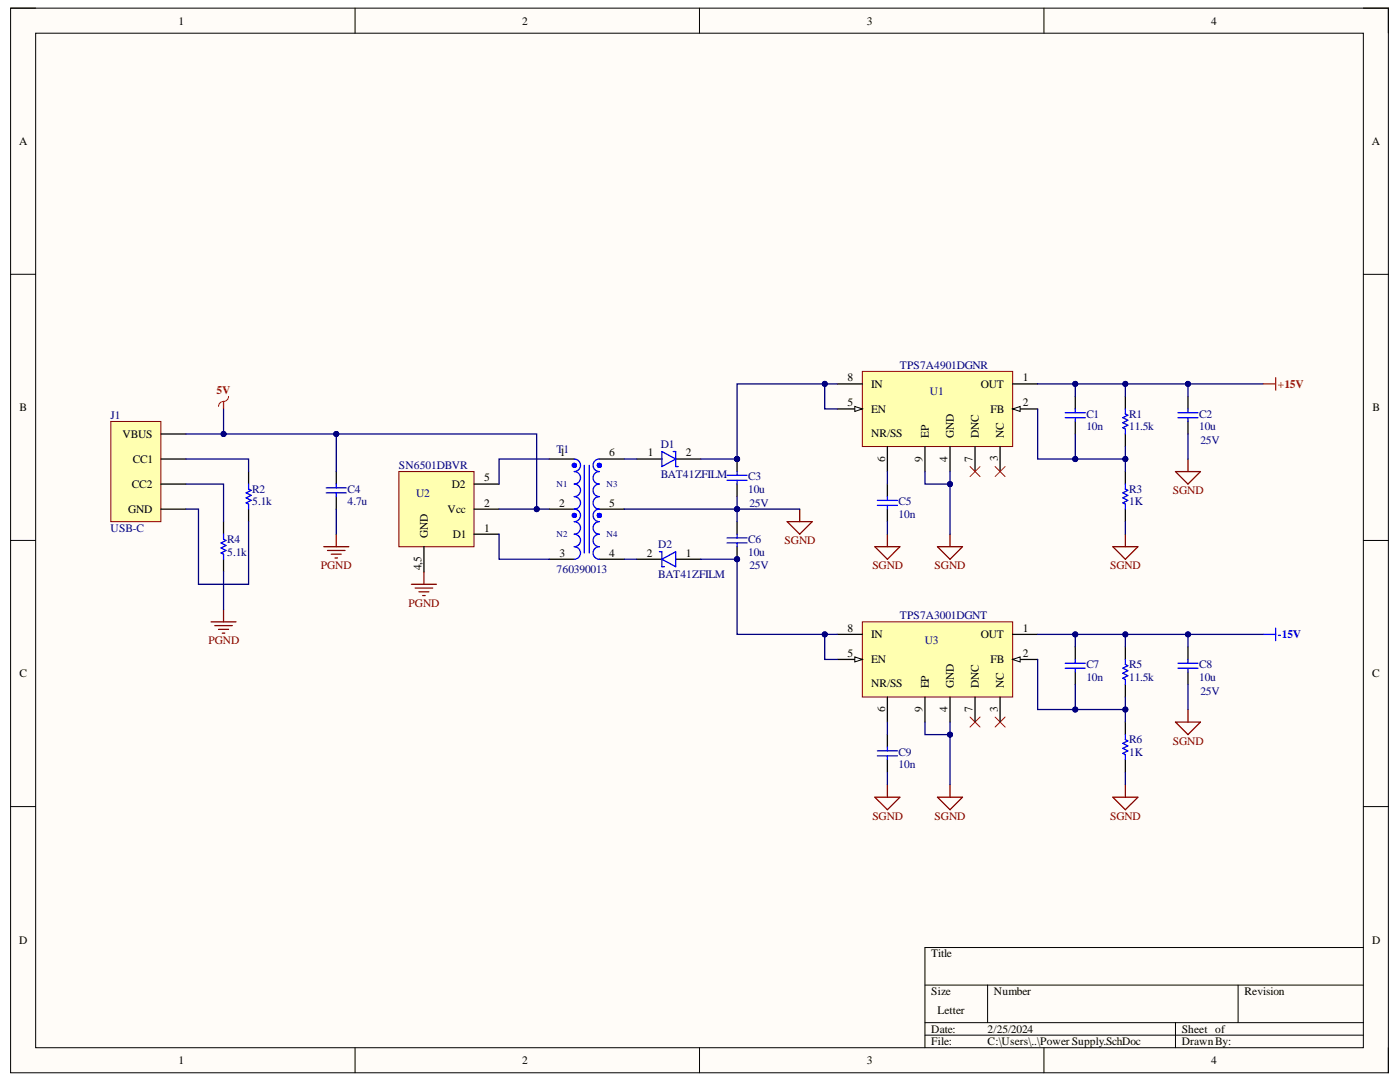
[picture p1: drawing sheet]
<svg xmlns="http://www.w3.org/2000/svg" width="279mm" height="216mm" viewBox="0 0 279 216" stroke-linecap="round" stroke-linejoin="round" font-family="sans-serif">
<defs><g id="words">
<g font-size="2.3">
<text x="35.6" y="4.9">1</text>
<text x="104.2" y="4.9">2</text>
<text x="173" y="4.9">3</text>
<text x="241.7" y="4.9">4</text>
<text x="3.8" y="28.9">A</text>
<text x="273.7" y="28.9">A</text>
<text x="169.1" y="76.1">8</text>
<text x="173.8" y="77.4">IN</text>
<text x="195.8" y="77.4">OUT</text>
<text x="204.1" y="76.1">1</text>
<text x="3.9" y="82">B</text>
<text x="169.1" y="81.1">5</text>
<text x="173.8" y="82.4">EN</text>
<text x="197.7" y="82.4">FB</text>
<text x="204.1" y="81.1">2</text>
<text x="273.9" y="82">B</text>
<text x="24.4" y="87.4">VBUS</text>
<text x="173.8" y="87.1">NR/SS</text>
<text x="185.3" y="87.4" transform="rotate(-90 185.3 87.4)">EP</text>
<text x="190.3" y="87.4" transform="rotate(-90 190.3 87.4)">GND</text>
<text x="195.3" y="87.4" transform="rotate(-90 195.3 87.4)">DNC</text>
<text x="200.3" y="87.4" transform="rotate(-90 200.3 87.4)">NC</text>
<text x="26.5" y="92.4">CC1</text>
<text x="111.7" y="91.1">1</text>
<text x="121.6" y="91.1">6</text>
<text x="129.3" y="91.1">1</text>
<text x="136.9" y="91.1">2</text>
<text x="176.6" y="92.1" transform="rotate(-90 176.6 92.1)">6</text>
<text x="184.1" y="92.1" transform="rotate(-90 184.1 92.1)">9</text>
<text x="189.1" y="92.2" transform="rotate(-90 189.1 92.2)">4</text>
<text x="194.1" y="92.1" transform="rotate(-90 194.1 92.1)">7</text>
<text x="199.1" y="92" transform="rotate(-90 199.1 92)">3</text>
<text x="26.3" y="97.3">CC2</text>
<text x="90.2" y="97.3">D2</text>
<text x="96.6" y="96.1">5</text>
<text x="96.6" y="101.1">2</text>
<text x="111.6" y="101.1">2</text>
<text x="121.6" y="101.1">5</text>
<text x="25.5" y="102.3">GND</text>
<text x="85.4" y="107.3" transform="rotate(-90 85.4 107.3)">GND</text>
<text x="89.3" y="102.3">Vcc</text>
<text x="90.3" y="107.3">D1</text>
<text x="96.6" y="106.1">1</text>
<text x="84.1" y="113.8" transform="rotate(-90 84.1 113.8)">4,5</text>
<text x="111.7" y="111.1">3</text>
<text x="121.6" y="111.1">4</text>
<text x="129.1" y="111.1">2</text>
<text x="136.9" y="111.1">1</text>
<text x="169.1" y="131.1">5</text>
<text x="169.1" y="126.1">8</text>
<text x="173.8" y="127.4">IN</text>
<text x="195.8" y="127.4">OUT</text>
<text x="204.1" y="126.1">1</text>
<text x="204.1" y="131.1">2</text>
<text x="3.9" y="135.2">C</text>
<text x="173.8" y="132.4">EN</text>
<text x="173.8" y="137.1">NR/SS</text>
<text x="185.3" y="137.3" transform="rotate(-90 185.3 137.3)">EP</text>
<text x="190.3" y="137.3" transform="rotate(-90 190.3 137.3)">GND</text>
<text x="195.3" y="137.3" transform="rotate(-90 195.3 137.3)">DNC</text>
<text x="197.7" y="132.4">FB</text>
<text x="200.3" y="137.3" transform="rotate(-90 200.3 137.3)">NC</text>
<text x="273.8" y="135.2">C</text>
<text x="176.6" y="142.1" transform="rotate(-90 176.6 142.1)">6</text>
<text x="184.1" y="142.1" transform="rotate(-90 184.1 142.1)">9</text>
<text x="189.1" y="142.1" transform="rotate(-90 189.1 142.1)">4</text>
<text x="194.1" y="142.1" transform="rotate(-90 194.1 142.1)">7</text>
<text x="199.1" y="142" transform="rotate(-90 199.1 142)">3</text>
<text x="3.8" y="188.3">D</text>
<text x="185.9" y="191.1">Title</text>
<text x="273.8" y="188.3">D</text>
<text x="185.9" y="198.6">Size</text>
<text x="187.1" y="202.3">Letter</text>
<text x="198.4" y="198.6">Number</text>
<text x="248.4" y="198.6">Revision</text>
<text x="185.9" y="206">Date:</text>
<text x="185.9" y="208.6">File:</text>
<text x="197.1" y="206">2/25/2024</text>
<text x="197.1" y="208.6">C:\Users\..\Power Supply.SchDoc</text>
<text x="235.8" y="206">Sheet of</text>
<text x="235.8" y="208.6">DrawnBy:</text>
<text x="35.6" y="212.3">1</text>
<text x="104.2" y="212.3">2</text>
<text x="173" y="212.3">3</text>
<text x="241.7" y="212.3">4</text>
</g>
<g font-size="2.3" fill="#000080">
<text x="179.6" y="73.6">TPS7A4901DGNR</text>
<text x="22.1" y="83.6">J1</text>
<text x="185.6" y="78.8">U1</text>
<text x="216.8" y="83.4">C1</text>
<text x="225.4" y="83.4">R1</text>
<text x="239.3" y="83.4">C2</text>
<text x="131.9" y="89.4">D1</text>
<text x="216.8" y="85.8">10n</text>
<text x="225.4" y="85.8">11.5k</text>
<text x="239.3" y="85.8">10u</text>
<text x="239.6" y="88.6">25V</text>
<text x="79.6" y="93.6">SN6501DBVR</text>
<text x="111.1" y="90.3">T1</text>
<text x="131.9" y="95.3">BAT41ZFILM</text>
<text x="149.3" y="95.8">C3</text>
<text x="50.3" y="100.8">5.1k</text>
<text x="50.3" y="98.4">R2</text>
<text x="69.4" y="100.8">4.7u</text>
<text x="69.4" y="98.4">C4</text>
<text x="83.1" y="99.1">U2</text>
<text x="149.3" y="98.4">10u</text>
<text x="149.6" y="101.1">25V</text>
<text x="179.3" y="100.8">C5</text>
<text x="225.4" y="100.8">1K</text>
<text x="225.4" y="98.4">R3</text>
<text x="22.1" y="106.1">USB-C</text>
<text x="179.3" y="103.3">10n</text>
<text x="45.3" y="110.9">5.1k</text>
<text x="45.3" y="108.3">R4</text>
<text x="131.4" y="109.4">D2</text>
<text x="149.3" y="110.9">10u</text>
<text x="149.3" y="108.3">C6</text>
<text x="149.6" y="113.6">25V</text>
<text x="111.1" y="114.3">760390013</text>
<text x="131.4" y="115.4">BAT41ZFILM</text>
<text x="179.6" y="123.6">TPS7A3001DGNT</text>
<text x="184.6" y="128.6">U3</text>
<text x="216.8" y="135.8">10n</text>
<text x="216.8" y="133.4">C7</text>
<text x="225.4" y="135.8">11.5k</text>
<text x="225.4" y="133.4">R5</text>
<text x="239.3" y="135.8">10u</text>
<text x="239.3" y="133.4">C8</text>
<text x="239.6" y="138.6">25V</text>
<text x="225.4" y="148.3">R6</text>
<text x="179.3" y="153.3">10n</text>
<text x="179.3" y="150.8">C9</text>
<text x="225.4" y="150.8">1K</text>
</g>
<g font-size="2.3" fill="#f00">
<text x="255.1" y="77.4">+15V</text>
<text x="43.2" y="78.6">5V</text>
</g>
<g font-size="2.3" fill="#800000">
<text x="234.1" y="98.6">SGND</text>
<text x="64" y="113.6">PGND</text>
<text x="156.6" y="108.6">SGND</text>
<text x="174.1" y="113.6">SGND</text>
<text x="186.5" y="113.6">SGND</text>
<text x="221.6" y="113.6">SGND</text>
<text x="81.5" y="121.1">PGND</text>
<text x="41.6" y="128.6">PGND</text>
<text x="234.1" y="148.6">SGND</text>
<text x="174.1" y="163.6">SGND</text>
<text x="186.5" y="163.6">SGND</text>
<text x="221.6" y="163.6">SGND</text>
</g>
<text font-size="2.3" fill="#00f" x="255.1" y="127.4">-15V</text>
<g font-size="1.8" fill="#000080">
<text x="111.1" y="97.2">N1</text>
<text x="121.1" y="97.2">N3</text>
<text x="111.1" y="107.2">N2</text>
<text x="121.1" y="107.2">N4</text>
</g>
</g></defs>
<path d="M2.1 1.6h275v212.5h-275z" fill-rule="evenodd" fill="#fffcf8"/>
<path d="M2.1 1.6h275v212.5h-275z" fill="none" stroke="#000" stroke-width=".2"/>
<path d="M7.1 6.6h265v202.5h-265z" fill-rule="evenodd" fill="#fffcf8"/>
<g fill="none" stroke="#000" stroke-width=".2">
<path d="M2.1 1.6h5M7.1 6.6h265v202.5h-265zM70.9 1.6v5M139.6 1.6v5M208.3 1.6v5M272.1 1.6h5v5M2.1 54.7h5M272.1 54.7h5M2.1 107.8h5M272.1 107.8h5M2.1 160.9h5M272.1 160.9h5"/>
<path d="M184.6 196.6h87.5M197.1 196.6v7.5M247.1 196.6v7.5M272.1 189.1h-87.5v20M70.9 209.1v5M139.6 209.1v5M184.6 204.1h87.5M184.6 206.6h87.5M208.3 209.1v5M234.6 204.1v5M277.1 209.1v5"/>
</g>
<path d="M79.6 94.1h15v15h-15z" fill-rule="evenodd" fill="#ffffb0"/>
<path d="M79.6 94.1h15v15h-15z" fill="none" stroke="#800000" stroke-width=".2"/>
<g fill="none" stroke="#000" stroke-width=".25">
<path d="M94.6 96.6h5M109.6 91.6h5M119.6 91.6h5M127.1 91.6h5M134.8 91.6h5.1M84.6 109.1v5M94.6 106.6h5M94.6 101.6h5M109.6 101.6h5M109.6 111.6h5M119.6 101.6h5M119.6 111.6h5"/>
<path d="M127.1 111.6h5M134.8 111.6h5.1"/>
</g>
<path d="M114.6 91.6a1.25 1.25 0 0 1 1.3 1.2 1.25 1.25 0 0 1-1.3 1.3 1.25 1.25 0 0 1 1.3 1.2 1.25 1.25 0 0 1-1.3 1.3 1.25 1.25 0 0 1 1.3 1.2 1.25 1.25 0 0 1-1.3 1.3 1.25 1.25 0 0 1 1.3 1.2 1.25 1.25 0 0 1-1.3 1.3 1.25 1.25 0 0 1 1.3 1.2 1.25 1.25 0 0 1-1.3 1.3 1.25 1.25 0 0 1 1.3 1.2 1.25 1.25 0 0 1-1.3 1.3 1.25 1.25 0 0 1 1.3 1.2 1.25 1.25 0 0 1-1.3 1.3 1.25 1.25 0 0 1 1.3 1.2 1.25 1.25 0 0 1-1.3 1.3M116.6 92.8v17.5M117.6 92.8v17.5M119.6 91.6a1.25 1.25 0 0 0-1.2 1.2 1.25 1.25 0 0 0 1.2 1.3 1.25 1.25 0 0 0-1.2 1.2 1.25 1.25 0 0 0 1.2 1.3 1.25 1.25 0 0 0-1.2 1.2 1.25 1.25 0 0 0 1.2 1.3 1.25 1.25 0 0 0-1.2 1.2 1.25 1.25 0 0 0 1.2 1.3 1.25 1.25 0 0 0-1.2 1.2 1.25 1.25 0 0 0 1.2 1.3 1.25 1.25 0 0 0-1.2 1.2 1.25 1.25 0 0 0 1.2 1.3 1.25 1.25 0 0 0-1.2 1.2 1.25 1.25 0 0 0 1.2 1.3 1.25 1.25 0 0 0-1.2 1.2 1.25 1.25 0 0 0 1.2 1.3M132.1 90.1l2.7 1.5-2.7 1.5zM134.3 90.1h.5v3h.6M131.6 110.1h.5v3h.5M132.1 111.6l2.7-1.5v3z" fill="none" stroke="#00f" stroke-width=".25"/>
<g fill="none" stroke="#00f" stroke-width=".76">
<circle cx="114.6" cy="92.8" r=".12"/>
<circle cx="114.6" cy="92.8" r=".13"/>
<circle cx="119.6" cy="92.8" r=".13"/>
<circle cx="114.6" cy="102.8" r=".13"/>
<circle cx="119.6" cy="102.8" r=".13"/>
</g>
<circle cx="147.1" cy="91.6" r=".5" fill="#000080"/>
<circle cx="147.1" cy="91.6" r=".5" fill="none" stroke="#000080" stroke-width=".2"/>
<path d="M147.1 91.6v2.5M147.1 96.6v2.5" fill="none" stroke="#000" stroke-width=".25"/>
<circle cx="147.1" cy="91.6" r=".5" fill="#000080"/>
<circle cx="147.1" cy="91.6" r=".5" fill="none" stroke="#000080" stroke-width=".2"/>
<path d="M145.1 94.8h4M145.1 95.8h4M147.1 94.1v.7M147.1 95.8v.8" fill="none" stroke="#00f" stroke-width=".25"/>
<circle cx="147.1" cy="111.6" r=".5" fill="#000080"/>
<circle cx="147.1" cy="111.6" r=".5" fill="none" stroke="#000080" stroke-width=".2"/>
<path d="M147.1 109.1v2.5" fill="none" stroke="#000" stroke-width=".25"/>
<circle cx="147.1" cy="111.6" r=".5" fill="#000080"/>
<circle cx="147.1" cy="111.6" r=".5" fill="none" stroke="#000080" stroke-width=".2"/>
<path d="M67.1 94.1v2.5M67.1 99.1v2.5M147.1 104.1v2.5" fill="none" stroke="#000" stroke-width=".25"/>
<path d="M65.1 97.3h4M65.1 98.3h4M67.1 96.6v.7M67.1 98.3v.8M145.1 107.3h4M145.1 108.3h4M147.1 106.6v.7M147.1 108.3v.8" fill="none" stroke="#00f" stroke-width=".25"/>
<path d="M64.6 109.1h5M65.4 109.8h3.5M66.1 110.6h2M66.9 111.3h.5M67.1 106.6v2.5M82.1 116.6h5M82.9 117.3h3.5M83.6 118.1h2M84.4 118.8h.5M84.6 114.1v2.5M157.1 104.1h5l-2.5 2.5zM159.6 101.6v2.5" fill="none" stroke="#800000" stroke-width=".25"/>
<path d="M45.6 79.1a1.17 1.17 0 0 1-1.4 1.1l-.5 .5-.1 .4" fill="none" stroke="#f00" stroke-width=".2"/>
<path d="M44.6 80.1v1.5" fill="none" stroke="#f00" stroke-width=".25"/>
<path d="M172.1 74.1h30v15h-30z" fill-rule="evenodd" fill="#ffffb0"/>
<path d="M172.1 74.1h30v15h-30z" fill="none" stroke="#800000" stroke-width=".2"/>
<path d="M202.1 76.6h5M202.1 81.6h5" fill="none" stroke="#000" stroke-width=".25"/>
<path d="M202.1 81.6l1.5-.5v1z" fill="#f8fcff"/>
<path d="M202.1 81.6l1.5-.5v1z" fill="none" stroke="#000" stroke-width=".2"/>
<path d="M167.1 81.6h5M189.6 89.1v5M199.6 89.1v5" fill="none" stroke="#000" stroke-width=".25"/>
<path d="M170.6 81.1l1.5 .5-1.5 .5z" fill="#f8fcff"/>
<path d="M170.6 81.1l1.5 .5-1.5 .5z" fill="none" stroke="#000" stroke-width=".2"/>
<g fill="none" stroke="#000" stroke-width=".25">
<path d="M167.1 76.6h5M214.6 79.1v2.5M224.6 79.1v2.5M237.1 79.1v2.5M177.1 89.1v5M177.1 96.6v2.5M184.6 89.1v5M194.6 89.1v5M214.6 84.1v2.5M224.6 86.6v2.5M224.6 94.1v2.5M237.1 84.1v2.5"/>
<path d="M177.1 101.6v2.5M224.6 101.6v2.5M214.6 129.1v2.5M214.6 134.1v2.5M224.6 129.1v2.5M224.6 136.6v2.5M237.1 129.1v2.5M237.1 134.1v2.5M177.1 146.6v2.5M177.1 151.6v2.5M224.6 144.1v2.5M224.6 151.6v2.5"/>
</g>
<g fill="none" stroke="#00f" stroke-width=".25">
<path d="M175.1 99.9h4M177.1 99.1v.8M212.6 82.4h4M212.6 83.3h4M214.6 81.6v.8M214.6 83.3v.8M224.6 81.6v1l.5 .3-1 .4 1 .6-1 .5 1 .4-1 .5 .5 .3v1M224.6 96.6v1l.5 .2-1 .5 1 .5-1 .5 1 .6-1 .4 .5 .3v1M235.1 82.4h4M235.1 83.3h4M237.1 81.6v.8M237.1 83.3v.8"/>
<path d="M175.1 100.8h4M177.1 100.8v.8M212.6 132.3h4M212.6 133.3h4M214.6 131.6v.7M214.6 133.3v.8M224.6 131.6v1l.5 .2-1 .5 1 .5-1 .5 1 .5-1 .5 .5 .3v1M235.1 132.3h4M235.1 133.3h4M237.1 131.6v.7M237.1 133.3v.8M175.1 149.8h4"/>
<path d="M175.1 150.8h4M177.1 149.1v.7M177.1 150.8v.8M224.6 146.6v1l.5 .2-1 .5 1 .5-1 .5 1 .5-1 .5 .5 .3v1"/>
</g>
<path d="M193.6 93.1l2 2M195.6 93.1l-2 2M198.6 93.1l2 2M200.6 93.1l-2 2M193.6 143.1l2 2M195.6 143.1l-2 2M198.6 143.1l2 2M200.6 143.1l-2 2" fill="none" stroke="#f00" stroke-width=".2"/>
<g fill="none" stroke="#800000" stroke-width=".25">
<path d="M234.6 94.1h5l-2.5 2.5zM237.1 91.6v2.5M174.6 109.1h5l-2.5 2.5zM177.1 106.6v2.5M187.1 109.1h5l-2.5 2.5zM189.6 106.6v2.5M222.1 109.1h5l-2.5 2.5zM224.6 106.6v2.5M174.6 159.1h5l-2.5 2.5zM177.1 156.6v2.5M187.1 159.1h5l-2.5 2.5zM189.6 156.6v2.5"/>
<path d="M222.1 159.1h5l-2.5 2.5zM224.6 156.6v2.5M234.6 144.1h5l-2.5 2.5zM237.1 141.6v2.5"/>
</g>
<path d="M172.1 124.1h30v15h-30z" fill-rule="evenodd" fill="#ffffb0"/>
<path d="M172.1 124.1h30v15h-30z" fill="none" stroke="#800000" stroke-width=".2"/>
<path d="M202.1 126.6h5M202.1 131.6h5" fill="none" stroke="#000" stroke-width=".25"/>
<path d="M202.1 131.6l1.5-.5v1z" fill="#f8fcff"/>
<path d="M202.1 131.6l1.5-.5v1z" fill="none" stroke="#000" stroke-width=".2"/>
<path d="M167.1 131.6h5M189.6 139.1v5M199.6 139.1v5" fill="none" stroke="#000" stroke-width=".25"/>
<path d="M170.6 131.1l1.5 .5-1.5 .5z" fill="#f8fcff"/>
<path d="M170.6 131.1l1.5 .5-1.5 .5z" fill="none" stroke="#000" stroke-width=".2"/>
<path d="M167.1 126.6h5M177.1 139.1v5M184.6 139.1v5M194.6 139.1v5" fill="none" stroke="#000" stroke-width=".25"/>
<path d="M22.1 84.1h10v20h-10z" fill-rule="evenodd" fill="#ffffb0"/>
<path d="M22.1 84.1h10v20h-10z" fill="none" stroke="#800000" stroke-width=".2"/>
<path d="M32.1 96.6h5M32.1 91.6h5M32.1 86.6h5M49.6 94.1v2.5M32.1 101.6h5M44.6 104.1v2.5M44.6 111.6v2.5M49.6 101.6v2.5" fill="none" stroke="#000" stroke-width=".25"/>
<path d="M49.6 96.6v1l.5 .2-1 .5 1 .5-1 .5 1 .5-1 .5 .5 .3v1M44.6 106.6v1l.5 .2-1 .5 1 .5-1 .5 1 .5-1 .5 .5 .3v1M252.1 126.6h2.5M254.6 125.3v2.5" fill="none" stroke="#00f" stroke-width=".25"/>
<path d="M42.1 124.1h5M42.9 124.8h3.5M43.6 125.6h2M44.4 126.3h.5M44.6 121.6v2.5" fill="none" stroke="#800000" stroke-width=".25"/>
<path d="M252.1 76.6h2.5M254.6 75.4v2.5" fill="none" stroke="#f00" stroke-width=".25"/>
<path d="M109.6 91.6h-10v5M124.6 91.6h2.5M139.9 91.6h7.2M67.1 101.6v5M99.6 106.6v5h10M124.6 111.6h2.5" fill="none" stroke="#000080" stroke-width=".25"/>
<circle cx="147.1" cy="91.6" r=".5" fill="#000080"/>
<circle cx="147.1" cy="91.6" r=".5" fill="none" stroke="#000080" stroke-width=".2"/>
<path d="M147.1 99.1v2.5" fill="none" stroke="#000080" stroke-width=".25"/>
<circle cx="147.1" cy="101.6" r=".5" fill="#000080"/>
<circle cx="147.1" cy="101.6" r=".5" fill="none" stroke="#000080" stroke-width=".2"/>
<path d="M147.1 101.6v2.5" fill="none" stroke="#000080" stroke-width=".25"/>
<circle cx="147.1" cy="101.6" r=".5" fill="#000080"/>
<circle cx="147.1" cy="101.6" r=".5" fill="none" stroke="#000080" stroke-width=".2"/>
<path d="M184.6 94.1v2.5h5v-2.5" fill="none" stroke="#000080" stroke-width=".25"/>
<circle cx="189.6" cy="96.6" r=".5" fill="#000080"/>
<circle cx="189.6" cy="96.6" r=".5" fill="none" stroke="#000080" stroke-width=".2"/>
<path d="M189.6 96.6v10" fill="none" stroke="#000080" stroke-width=".25"/>
<circle cx="189.6" cy="96.6" r=".5" fill="#000080"/>
<circle cx="189.6" cy="96.6" r=".5" fill="none" stroke="#000080" stroke-width=".2"/>
<path d="M167.1 76.6h-2.5v5h2.5M177.1 94.1v2.5M177.1 104.1v2.5" fill="none" stroke="#000080" stroke-width=".25"/>
<circle cx="164.6" cy="76.6" r=".5" fill="#000080"/>
<circle cx="164.6" cy="76.6" r=".5" fill="none" stroke="#000080" stroke-width=".2"/>
<path d="M207.1 76.6h7.5v2.5" fill="none" stroke="#000080" stroke-width=".25"/>
<circle cx="214.6" cy="76.6" r=".5" fill="#000080"/>
<circle cx="214.6" cy="76.6" r=".5" fill="none" stroke="#000080" stroke-width=".2"/>
<path d="M214.6 76.6h10v2.5" fill="none" stroke="#000080" stroke-width=".25"/>
<circle cx="214.6" cy="76.6" r=".5" fill="#000080"/>
<circle cx="214.6" cy="76.6" r=".5" fill="none" stroke="#000080" stroke-width=".2"/>
<circle cx="224.6" cy="76.6" r=".5" fill="#000080"/>
<circle cx="224.6" cy="76.6" r=".5" fill="none" stroke="#000080" stroke-width=".2"/>
<path d="M214.6 86.6v5" fill="none" stroke="#000080" stroke-width=".25"/>
<circle cx="214.6" cy="91.6" r=".5" fill="#000080"/>
<circle cx="214.6" cy="91.6" r=".5" fill="none" stroke="#000080" stroke-width=".2"/>
<path d="M224.6 91.6v2.5" fill="none" stroke="#000080" stroke-width=".25"/>
<circle cx="224.6" cy="91.6" r=".5" fill="#000080"/>
<circle cx="224.6" cy="91.6" r=".5" fill="none" stroke="#000080" stroke-width=".2"/>
<path d="M237.1 76.6v2.5M237.1 86.6v5M224.6 104.1v2.5" fill="none" stroke="#000080" stroke-width=".25"/>
<circle cx="237.1" cy="76.6" r=".5" fill="#000080"/>
<circle cx="237.1" cy="76.6" r=".5" fill="none" stroke="#000080" stroke-width=".2"/>
<path d="M184.6 144.1v2.5h5v-2.5" fill="none" stroke="#000080" stroke-width=".25"/>
<circle cx="189.6" cy="146.6" r=".5" fill="#000080"/>
<circle cx="189.6" cy="146.6" r=".5" fill="none" stroke="#000080" stroke-width=".2"/>
<path d="M189.6 146.6v10" fill="none" stroke="#000080" stroke-width=".25"/>
<circle cx="189.6" cy="146.6" r=".5" fill="#000080"/>
<circle cx="189.6" cy="146.6" r=".5" fill="none" stroke="#000080" stroke-width=".2"/>
<path d="M167.1 126.6h-2.5v5h2.5M177.1 144.1v2.5M177.1 154.1v2.5" fill="none" stroke="#000080" stroke-width=".25"/>
<circle cx="164.6" cy="126.6" r=".5" fill="#000080"/>
<circle cx="164.6" cy="126.6" r=".5" fill="none" stroke="#000080" stroke-width=".2"/>
<path d="M207.1 126.6h7.5v2.5" fill="none" stroke="#000080" stroke-width=".25"/>
<circle cx="214.6" cy="126.6" r=".5" fill="#000080"/>
<circle cx="214.6" cy="126.6" r=".5" fill="none" stroke="#000080" stroke-width=".2"/>
<path d="M214.6 126.6h10v2.5" fill="none" stroke="#000080" stroke-width=".25"/>
<circle cx="214.6" cy="126.6" r=".5" fill="#000080"/>
<circle cx="214.6" cy="126.6" r=".5" fill="none" stroke="#000080" stroke-width=".2"/>
<circle cx="224.6" cy="126.6" r=".5" fill="#000080"/>
<circle cx="224.6" cy="126.6" r=".5" fill="none" stroke="#000080" stroke-width=".2"/>
<path d="M214.6 136.6v5" fill="none" stroke="#000080" stroke-width=".25"/>
<circle cx="214.6" cy="141.6" r=".5" fill="#000080"/>
<circle cx="214.6" cy="141.6" r=".5" fill="none" stroke="#000080" stroke-width=".2"/>
<path d="M224.6 141.6v2.5" fill="none" stroke="#000080" stroke-width=".25"/>
<circle cx="224.6" cy="141.6" r=".5" fill="#000080"/>
<circle cx="224.6" cy="141.6" r=".5" fill="none" stroke="#000080" stroke-width=".2"/>
<path d="M237.1 126.6v2.5M237.1 136.6v5M224.6 154.1v2.5" fill="none" stroke="#000080" stroke-width=".25"/>
<circle cx="237.1" cy="126.6" r=".5" fill="#000080"/>
<circle cx="237.1" cy="126.6" r=".5" fill="none" stroke="#000080" stroke-width=".2"/>
<path d="M164.6 76.6h-17.5v15" fill="none" stroke="#000080" stroke-width=".25"/>
<circle cx="164.6" cy="76.6" r=".5" fill="#000080"/>
<circle cx="164.6" cy="76.6" r=".5" fill="none" stroke="#000080" stroke-width=".2"/>
<circle cx="147.1" cy="91.6" r=".5" fill="#000080"/>
<circle cx="147.1" cy="91.6" r=".5" fill="none" stroke="#000080" stroke-width=".2"/>
<path d="M139.9 111.6h7.2v15h17.5" fill="none" stroke="#000080" stroke-width=".25"/>
<circle cx="147.1" cy="111.6" r=".5" fill="#000080"/>
<circle cx="147.1" cy="111.6" r=".5" fill="none" stroke="#000080" stroke-width=".2"/>
<circle cx="164.6" cy="126.6" r=".5" fill="#000080"/>
<circle cx="164.6" cy="126.6" r=".5" fill="none" stroke="#000080" stroke-width=".2"/>
<path d="M37.1 91.6h12.5v2.5M37.1 96.6h7.5v7.5M44.6 81.6v5h-7.5" fill="none" stroke="#000080" stroke-width=".25"/>
<circle cx="44.6" cy="86.6" r=".5" fill="#000080"/>
<circle cx="44.6" cy="86.6" r=".5" fill="none" stroke="#000080" stroke-width=".2"/>
<path d="M67.1 86.6v7.5" fill="none" stroke="#000080" stroke-width=".25"/>
<circle cx="67.1" cy="86.6" r=".5" fill="#000080"/>
<circle cx="67.1" cy="86.6" r=".5" fill="none" stroke="#000080" stroke-width=".2"/>
<path d="M44.6 86.6h62.5v15M37.1 101.6h2.5v15h10v-12.5" fill="none" stroke="#000080" stroke-width=".25"/>
<circle cx="44.6" cy="86.6" r=".5" fill="#000080"/>
<circle cx="44.6" cy="86.6" r=".5" fill="none" stroke="#000080" stroke-width=".2"/>
<circle cx="67.1" cy="86.6" r=".5" fill="#000080"/>
<circle cx="67.1" cy="86.6" r=".5" fill="none" stroke="#000080" stroke-width=".2"/>
<circle cx="107.1" cy="101.6" r=".5" fill="#000080"/>
<circle cx="107.1" cy="101.6" r=".5" fill="none" stroke="#000080" stroke-width=".2"/>
<path d="M99.6 101.6h10" fill="none" stroke="#000080" stroke-width=".25"/>
<circle cx="107.1" cy="101.6" r=".5" fill="#000080"/>
<circle cx="107.1" cy="101.6" r=".5" fill="none" stroke="#000080" stroke-width=".2"/>
<path d="M124.6 101.6h35" fill="none" stroke="#000080" stroke-width=".25"/>
<circle cx="147.1" cy="101.6" r=".5" fill="#000080"/>
<circle cx="147.1" cy="101.6" r=".5" fill="none" stroke="#000080" stroke-width=".2"/>
<path d="M224.6 126.6h27.5" fill="none" stroke="#000080" stroke-width=".25"/>
<circle cx="237.1" cy="126.6" r=".5" fill="#000080"/>
<circle cx="237.1" cy="126.6" r=".5" fill="none" stroke="#000080" stroke-width=".2"/>
<circle cx="224.6" cy="126.6" r=".5" fill="#000080"/>
<circle cx="224.6" cy="126.6" r=".5" fill="none" stroke="#000080" stroke-width=".2"/>
<path d="M224.6 76.6h27.5" fill="none" stroke="#000080" stroke-width=".25"/>
<circle cx="237.1" cy="76.6" r=".5" fill="#000080"/>
<circle cx="237.1" cy="76.6" r=".5" fill="none" stroke="#000080" stroke-width=".2"/>
<circle cx="224.6" cy="76.6" r=".5" fill="#000080"/>
<circle cx="224.6" cy="76.6" r=".5" fill="none" stroke="#000080" stroke-width=".2"/>
<path d="M44.6 114.1v7.5M207.1 131.6v10h17.5v-2.5" fill="none" stroke="#000080" stroke-width=".25"/>
<circle cx="214.6" cy="141.6" r=".5" fill="#000080"/>
<circle cx="214.6" cy="141.6" r=".5" fill="none" stroke="#000080" stroke-width=".2"/>
<circle cx="224.6" cy="141.6" r=".5" fill="#000080"/>
<circle cx="224.6" cy="141.6" r=".5" fill="none" stroke="#000080" stroke-width=".2"/>
<path d="M207.1 81.6v10h17.5v-2.5" fill="none" stroke="#000080" stroke-width=".25"/>
<circle cx="214.6" cy="91.6" r=".5" fill="#000080"/>
<circle cx="214.6" cy="91.6" r=".5" fill="none" stroke="#000080" stroke-width=".2"/>
<circle cx="224.6" cy="91.6" r=".5" fill="#000080"/>
<circle cx="224.6" cy="91.6" r=".5" fill="none" stroke="#000080" stroke-width=".2"/>
<use href="#words"/>
</svg>
